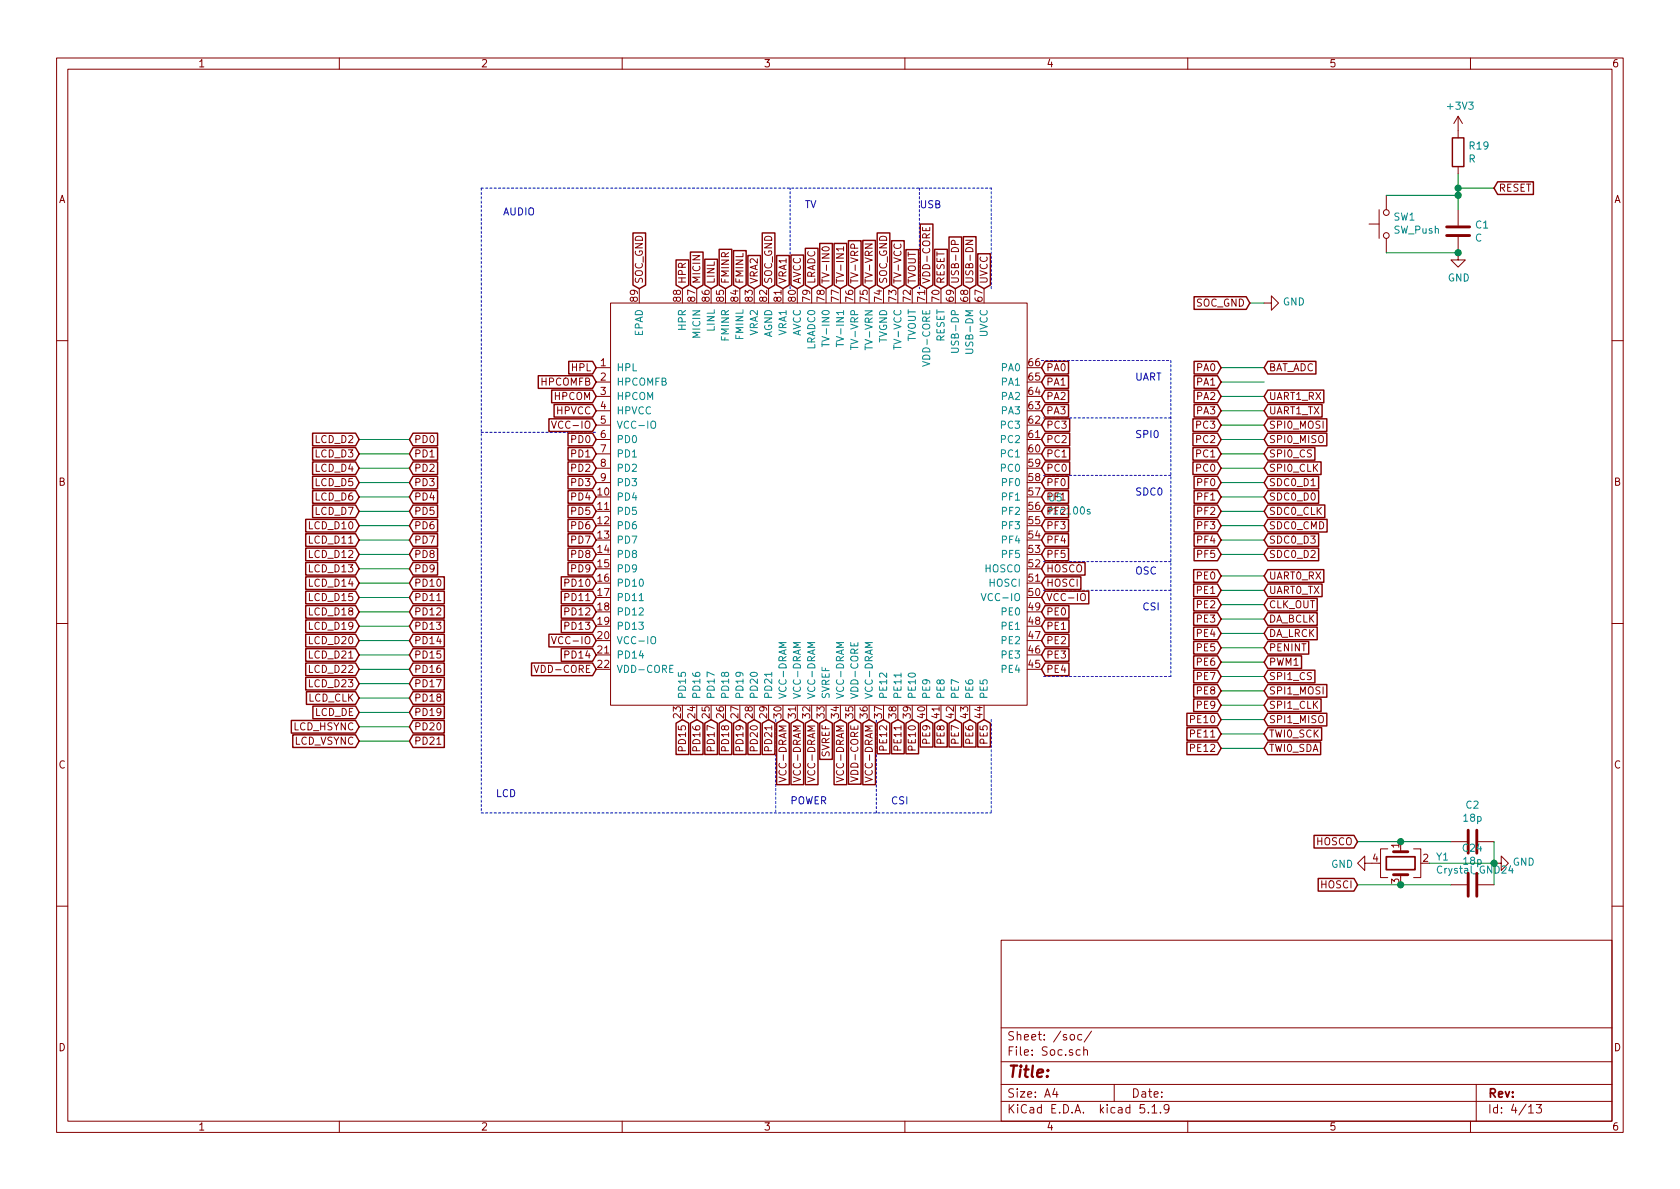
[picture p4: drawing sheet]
<svg xmlns="http://www.w3.org/2000/svg" width="297mm" height="210mm" viewBox="0 0 297 210" stroke-linecap="round" stroke-linejoin="round" font-family="sans-serif">
<defs><g id="words">
<text font-size="2.8" fill="#840000" x="178" y="190.5">Title:</text>
<g font-size="2.1" fill="#840000">
<text x="178" y="184">Sheet: /soc/</text>
<text x="178" y="186.7">File: Soc.sch</text>
<text x="178" y="196.9">KiCad E.D.A. kicad 5.1.9</text>
<text x="178" y="194.1">Size: A4</text>
<text x="200" y="194.1">Date:</text>
<text x="263" y="194.1">Rev:</text>
<text x="263" y="196.9">Id: 4/13</text>
</g>
<g font-size="1.8" fill="#840000">
<text x="35" y="11.9">1</text>
<text x="85" y="11.9">2</text>
<text x="135" y="11.9">3</text>
<text x="185" y="11.9">4</text>
<text x="235" y="11.9">5</text>
<text x="285" y="11.9">6</text>
<text x="10.4" y="35.9">A</text>
<text x="264.9" y="33.9">RESET</text>
<text x="285.4" y="35.9">A</text>
<text x="112.8" y="53.3" transform="rotate(-90 112.8 53.3)">89</text>
<text x="113.7" y="50.3" transform="rotate(-90 113.7 50.3)">SOC_GND</text>
<text x="120.4" y="53.3" transform="rotate(-90 120.4 53.3)">88</text>
<text x="121.3" y="50.3" transform="rotate(-90 121.3 50.3)">HPR</text>
<text x="122.9" y="53.3" transform="rotate(-90 122.9 53.3)">87</text>
<text x="123.8" y="50.3" transform="rotate(-90 123.8 50.3)">MICIN</text>
<text x="125.5" y="53.3" transform="rotate(-90 125.5 53.3)">86</text>
<text x="126.4" y="50.3" transform="rotate(-90 126.4 50.3)">LINL</text>
<text x="128" y="53.3" transform="rotate(-90 128 53.3)">85</text>
<text x="128.9" y="50.3" transform="rotate(-90 128.9 50.3)">FMINR</text>
<text x="130.6" y="53.3" transform="rotate(-90 130.6 53.3)">84</text>
<text x="131.4" y="50.3" transform="rotate(-90 131.4 50.3)">FMINL</text>
<text x="133.1" y="53.3" transform="rotate(-90 133.1 53.3)">83</text>
<text x="134" y="50.3" transform="rotate(-90 134 50.3)">VRA2</text>
<text x="135.6" y="53.3" transform="rotate(-90 135.6 53.3)">82</text>
<text x="136.5" y="50.3" transform="rotate(-90 136.5 50.3)">SOC_GND</text>
<text x="138.2" y="53.3" transform="rotate(-90 138.2 53.3)">81</text>
<text x="139.1" y="50.3" transform="rotate(-90 139.1 50.3)">VRA1</text>
<text x="140.7" y="53.3" transform="rotate(-90 140.7 53.3)">80</text>
<text x="141.6" y="50.3" transform="rotate(-90 141.6 50.3)">AVCC</text>
<text x="143.3" y="53.3" transform="rotate(-90 143.3 53.3)">79</text>
<text x="144.1" y="50.3" transform="rotate(-90 144.1 50.3)">LRADC</text>
<text x="145.8" y="53.3" transform="rotate(-90 145.8 53.3)">78</text>
<text x="146.7" y="50.3" transform="rotate(-90 146.7 50.3)">TV-IN0</text>
<text x="148.3" y="53.3" transform="rotate(-90 148.3 53.3)">77</text>
<text x="149.2" y="50.3" transform="rotate(-90 149.2 50.3)">TV-IN1</text>
<text x="150.9" y="53.3" transform="rotate(-90 150.9 53.3)">76</text>
<text x="151.8" y="50.3" transform="rotate(-90 151.8 50.3)">TV-VRP</text>
<text x="153.4" y="53.3" transform="rotate(-90 153.4 53.3)">75</text>
<text x="154.3" y="50.3" transform="rotate(-90 154.3 50.3)">TV-VRN</text>
<text x="156" y="53.3" transform="rotate(-90 156 53.3)">74</text>
<text x="156.8" y="50.3" transform="rotate(-90 156.8 50.3)">SOC_GND</text>
<text x="158.5" y="53.3" transform="rotate(-90 158.5 53.3)">73</text>
<text x="159.4" y="50.3" transform="rotate(-90 159.4 50.3)">TV-VCC</text>
<text x="161" y="53.3" transform="rotate(-90 161 53.3)">72</text>
<text x="161.9" y="50.3" transform="rotate(-90 161.9 50.3)">TVOUT</text>
<text x="163.6" y="53.3" transform="rotate(-90 163.6 53.3)">71</text>
<text x="164.5" y="50.3" transform="rotate(-90 164.5 50.3)">VDD-CORE</text>
<text x="166.1" y="53.3" transform="rotate(-90 166.1 53.3)">70</text>
<text x="167" y="50.3" transform="rotate(-90 167 50.3)">RESET</text>
<text x="168.7" y="53.3" transform="rotate(-90 168.7 53.3)">69</text>
<text x="169.5" y="50.3" transform="rotate(-90 169.5 50.3)">USB-DP</text>
<text x="171.2" y="53.3" transform="rotate(-90 171.2 53.3)">68</text>
<text x="172.1" y="50.3" transform="rotate(-90 172.1 50.3)">USB-DN</text>
<text x="173.7" y="53.3" transform="rotate(-90 173.7 53.3)">67</text>
<text x="174.6" y="50.3" transform="rotate(-90 174.6 50.3)">UVCC</text>
<text x="211.5" y="54.2">SOC_GND</text>
<text x="101.1" y="65.7">HPL</text>
<text x="106.2" y="64.8">1</text>
<text x="181.9" y="64.8">66</text>
<text x="184.9" y="65.7">PA0</text>
<text x="211.7" y="65.7">PA0</text>
<text x="224.3" y="65.7">BAT_ADC</text>
<text x="95.7" y="68.2">HPCOMFB</text>
<text x="98" y="70.7">HPCOM</text>
<text x="106.2" y="67.3">2</text>
<text x="106.2" y="69.8">3</text>
<text x="181.9" y="69.8">64</text>
<text x="181.9" y="67.3">65</text>
<text x="184.9" y="70.7">PA2</text>
<text x="184.9" y="68.2">PA1</text>
<text x="211.7" y="68.2">PA1</text>
<text x="211.7" y="70.7">PA2</text>
<text x="224.3" y="70.7">UART1_RX</text>
<text x="98.4" y="73.3">HPVCC</text>
<text x="98.4" y="75.8">VCC-IO</text>
<text x="106.2" y="72.4">4</text>
<text x="106.2" y="74.9">5</text>
<text x="106.2" y="77.5">6</text>
<text x="181.9" y="77.5">61</text>
<text x="181.9" y="74.9">62</text>
<text x="181.9" y="72.4">63</text>
<text x="184.9" y="75.8">PC3</text>
<text x="184.9" y="73.3">PA3</text>
<text x="211.7" y="73.3">PA3</text>
<text x="211.7" y="75.8">PC3</text>
<text x="224.3" y="73.3">UART1_TX</text>
<text x="224.3" y="75.8">SPI0_MOSI</text>
<text x="55.8" y="83.4">LCD_D4</text>
<text x="55.8" y="80.9">LCD_D3</text>
<text x="55.8" y="78.4">LCD_D2</text>
<text x="73.2" y="78.4">PD0</text>
<text x="73.2" y="83.4">PD2</text>
<text x="73.2" y="80.9">PD1</text>
<text x="101.2" y="78.4">PD0</text>
<text x="101.2" y="83.4">PD2</text>
<text x="101.2" y="80.9">PD1</text>
<text x="106.2" y="80">7</text>
<text x="106.2" y="82.5">8</text>
<text x="181.9" y="82.5">59</text>
<text x="181.9" y="80">60</text>
<text x="184.9" y="78.4">PC2</text>
<text x="184.9" y="80.9">PC1</text>
<text x="184.9" y="83.4">PC0</text>
<text x="211.7" y="78.4">PC2</text>
<text x="211.7" y="80.9">PC1</text>
<text x="211.7" y="83.4">PC0</text>
<text x="224.3" y="78.4">SPI0_MISO</text>
<text x="224.3" y="80.9">SPI0_CS</text>
<text x="224.3" y="83.4">SPI0_CLK</text>
<text x="10.4" y="85.9">B</text>
<text x="55.8" y="88.5">LCD_D6</text>
<text x="55.8" y="86">LCD_D5</text>
<text x="73.2" y="88.5">PD4</text>
<text x="73.2" y="86">PD3</text>
<text x="101.2" y="88.5">PD4</text>
<text x="101.2" y="86">PD3</text>
<text x="105.7" y="87.6">10</text>
<text x="106.2" y="85.1">9</text>
<text x="181.9" y="87.6">57</text>
<text x="181.9" y="85.1">58</text>
<text x="184.9" y="86">PF0</text>
<text x="185.5" y="88.7">U5</text>
<text x="211.9" y="88.5">PF1</text>
<text x="211.9" y="86">PF0</text>
<text x="224.3" y="86">SDC0_D1</text>
<text x="224.3" y="88.5">SDC0_D0</text>
<text x="285.4" y="85.9">B</text>
<text x="54.8" y="93.6">LCD_D10</text>
<text x="55.8" y="91.1">LCD_D7</text>
<text x="73.2" y="91.1">PD5</text>
<text x="73.2" y="93.6">PD6</text>
<text x="101.2" y="93.6">PD6</text>
<text x="101.2" y="91.1">PD5</text>
<text x="105.7" y="90.2">11</text>
<text x="105.7" y="92.7">12</text>
<text x="105.7" y="95.2">13</text>
<text x="181.9" y="95.2">54</text>
<text x="181.9" y="92.7">55</text>
<text x="181.9" y="90.2">56</text>
<text x="184.9" y="91.1">PF2</text>
<text x="184.9" y="93.6">PF3</text>
<text x="211.9" y="91.1">PF2</text>
<text x="211.9" y="93.6">PF3</text>
<text x="224.3" y="91.1">SDC0_CLK</text>
<text x="224.3" y="93.6">SDC0_CMD</text>
<text x="54.8" y="101.2">LCD_D13</text>
<text x="54.8" y="98.7">LCD_D12</text>
<text x="54.8" y="96.1">LCD_D11</text>
<text x="73.2" y="96.1">PD7</text>
<text x="73.2" y="98.7">PD8</text>
<text x="73.2" y="101.2">PD9</text>
<text x="101.2" y="101.2">PD9</text>
<text x="101.2" y="98.7">PD8</text>
<text x="101.2" y="96.1">PD7</text>
<text x="105.7" y="97.8">14</text>
<text x="105.7" y="100.3">15</text>
<text x="181.9" y="100.3">52</text>
<text x="181.9" y="97.8">53</text>
<text x="184.9" y="101.2">HOSCO</text>
<text x="184.9" y="96.1">PF4</text>
<text x="184.9" y="98.7">PF5</text>
<text x="211.9" y="98.7">PF5</text>
<text x="211.9" y="96.1">PF4</text>
<text x="224.3" y="96.1">SDC0_D3</text>
<text x="224.3" y="98.7">SDC0_D2</text>
<text x="54.8" y="106.3">LCD_D15</text>
<text x="54.8" y="103.8">LCD_D14</text>
<text x="73.2" y="106.3">PD11</text>
<text x="73.2" y="103.8">PD10</text>
<text x="100.2" y="106.3">PD11</text>
<text x="100.2" y="103.8">PD10</text>
<text x="105.7" y="102.9">16</text>
<text x="105.7" y="105.4">17</text>
<text x="105.7" y="107.9">18</text>
<text x="181.9" y="107.9">49</text>
<text x="181.9" y="105.4">50</text>
<text x="181.9" y="102.9">51</text>
<text x="184.9" y="103.8">HOSCI</text>
<text x="184.9" y="106.3">VCC-IO</text>
<text x="211.8" y="102.5">PE0</text>
<text x="211.8" y="105">PE1</text>
<text x="211.8" y="107.6">PE2</text>
<text x="224.3" y="107.6">CLK_OUT</text>
<text x="224.3" y="105">UART0_TX</text>
<text x="224.3" y="102.5">UART0_RX</text>
<text x="54.8" y="113.9">LCD_D20</text>
<text x="54.8" y="111.4">LCD_D19</text>
<text x="54.8" y="108.8">LCD_D18</text>
<text x="73.2" y="108.8">PD12</text>
<text x="73.2" y="111.4">PD13</text>
<text x="73.2" y="113.9">PD14</text>
<text x="98.4" y="113.9">VCC-IO</text>
<text x="100.2" y="108.8">PD12</text>
<text x="100.2" y="111.4">PD13</text>
<text x="105.7" y="110.5">19</text>
<text x="105.7" y="113">20</text>
<text x="181.9" y="113">47</text>
<text x="181.9" y="110.5">48</text>
<text x="184.9" y="108.8">PE0</text>
<text x="184.9" y="111.4">PE1</text>
<text x="184.9" y="113.9">PE2</text>
<text x="211.8" y="110.1">PE3</text>
<text x="211.8" y="112.6">PE4</text>
<text x="224.3" y="112.6">DA_LRCK</text>
<text x="224.3" y="110.1">DA_BCLK</text>
<text x="54.8" y="116.5">LCD_D21</text>
<text x="54.8" y="119">LCD_D22</text>
<text x="73.2" y="116.5">PD15</text>
<text x="73.2" y="119">PD16</text>
<text x="95.2" y="119">VDD-CORE</text>
<text x="100.2" y="116.5">PD14</text>
<text x="105.7" y="115.6">21</text>
<text x="105.7" y="118.1">22</text>
<text x="181.9" y="118.1">45</text>
<text x="181.9" y="115.6">46</text>
<text x="184.9" y="116.5">PE3</text>
<text x="184.9" y="119">PE4</text>
<text x="211.8" y="117.7">PE6</text>
<text x="211.8" y="115.2">PE5</text>
<text x="224.3" y="117.7">PWM1</text>
<text x="224.3" y="115.2">PENINT</text>
<text x="54.5" y="124.1">LCD_CLK</text>
<text x="54.8" y="121.5">LCD_D23</text>
<text x="73.2" y="121.5">PD17</text>
<text x="73.2" y="124.1">PD18</text>
<text x="211.8" y="125.3">PE9</text>
<text x="211.8" y="122.8">PE8</text>
<text x="211.8" y="120.3">PE7</text>
<text x="224.3" y="120.3">SPI1_CS</text>
<text x="224.3" y="122.8">SPI1_MOSI</text>
<text x="224.3" y="125.3">SPI1_CLK</text>
<text x="51.9" y="129.2">LCD_HSYNC</text>
<text x="52" y="131.7">LCD_VSYNC</text>
<text x="55.6" y="126.6">LCD_DE</text>
<text x="73.2" y="126.6">PD19</text>
<text x="73.2" y="129.2">PD20</text>
<text x="73.2" y="131.7">PD21</text>
<text x="120.4" y="126.9" transform="rotate(-90 120.4 126.9)">23</text>
<text x="122.9" y="126.9" transform="rotate(-90 122.9 126.9)">24</text>
<text x="125.5" y="126.9" transform="rotate(-90 125.5 126.9)">25</text>
<text x="128" y="126.9" transform="rotate(-90 128 126.9)">26</text>
<text x="130.6" y="126.9" transform="rotate(-90 130.6 126.9)">27</text>
<text x="133.1" y="126.9" transform="rotate(-90 133.1 126.9)">28</text>
<text x="135.6" y="126.9" transform="rotate(-90 135.6 126.9)">29</text>
<text x="138.2" y="126.9" transform="rotate(-90 138.2 126.9)">30</text>
<text x="140.7" y="126.9" transform="rotate(-90 140.7 126.9)">31</text>
<text x="143.3" y="126.9" transform="rotate(-90 143.3 126.9)">32</text>
<text x="145.8" y="126.9" transform="rotate(-90 145.8 126.9)">33</text>
<text x="148.3" y="126.9" transform="rotate(-90 148.3 126.9)">34</text>
<text x="150.9" y="126.9" transform="rotate(-90 150.9 126.9)">35</text>
<text x="153.4" y="126.9" transform="rotate(-90 153.4 126.9)">36</text>
<text x="156" y="126.9" transform="rotate(-90 156 126.9)">37</text>
<text x="158.5" y="126.9" transform="rotate(-90 158.5 126.9)">38</text>
<text x="161" y="126.9" transform="rotate(-90 161 126.9)">39</text>
<text x="163.6" y="126.9" transform="rotate(-90 163.6 126.9)">40</text>
<text x="164.5" y="131.4" transform="rotate(-90 164.5 131.4)">PE9</text>
<text x="166.1" y="126.9" transform="rotate(-90 166.1 126.9)">41</text>
<text x="167" y="131.4" transform="rotate(-90 167 131.4)">PE8</text>
<text x="168.7" y="126.9" transform="rotate(-90 168.7 126.9)">42</text>
<text x="169.5" y="131.4" transform="rotate(-90 169.5 131.4)">PE7</text>
<text x="171.2" y="126.9" transform="rotate(-90 171.2 126.9)">43</text>
<text x="172.1" y="131.4" transform="rotate(-90 172.1 131.4)">PE6</text>
<text x="173.7" y="126.9" transform="rotate(-90 173.7 126.9)">44</text>
<text x="174.6" y="131.4" transform="rotate(-90 174.6 131.4)">PE5</text>
<text x="210.8" y="127.9">PE10</text>
<text x="210.8" y="130.4">PE11</text>
<text x="224.3" y="130.4">TWI0_SCK</text>
<text x="224.3" y="127.9">SPI1_MISO</text>
<text x="10.4" y="135.9">C</text>
<text x="121.3" y="132.5" transform="rotate(-90 121.3 132.5)">PD15</text>
<text x="123.8" y="132.5" transform="rotate(-90 123.8 132.5)">PD16</text>
<text x="126.4" y="132.5" transform="rotate(-90 126.4 132.5)">PD17</text>
<text x="128.9" y="132.5" transform="rotate(-90 128.9 132.5)">PD18</text>
<text x="131.4" y="132.5" transform="rotate(-90 131.4 132.5)">PD19</text>
<text x="134" y="132.5" transform="rotate(-90 134 132.5)">PD20</text>
<text x="136.5" y="132.5" transform="rotate(-90 136.5 132.5)">PD21</text>
<text x="139.1" y="137.7" transform="rotate(-90 139.1 137.7)">VCC-DRAM</text>
<text x="141.6" y="137.7" transform="rotate(-90 141.6 137.7)">VCC-DRAM</text>
<text x="144.1" y="137.7" transform="rotate(-90 144.1 137.7)">VCC-DRAM</text>
<text x="146.7" y="133.9" transform="rotate(-90 146.7 133.9)">SVREF</text>
<text x="149.2" y="137.7" transform="rotate(-90 149.2 137.7)">VCC-DRAM</text>
<text x="151.8" y="137.5" transform="rotate(-90 151.8 137.5)">VDD-CORE</text>
<text x="154.3" y="137.7" transform="rotate(-90 154.3 137.7)">VCC-DRAM</text>
<text x="156.8" y="132.4" transform="rotate(-90 156.8 132.4)">PE12</text>
<text x="159.4" y="132.4" transform="rotate(-90 159.4 132.4)">PE11</text>
<text x="161.9" y="132.4" transform="rotate(-90 161.9 132.4)">PE10</text>
<text x="210.8" y="133">PE12</text>
<text x="224.3" y="133">TWI0_SDA</text>
<text x="285.4" y="135.9">C</text>
<text x="232.8" y="149.5">HOSCO</text>
<text x="247.4" y="150" transform="rotate(-90 247.4 150)">1</text>
<text x="242.7" y="152.4">4</text>
<text x="251.6" y="152.4">2</text>
<text x="233.6" y="157.1">HOSCI</text>
<text x="247.4" y="156.3" transform="rotate(-90 247.4 156.3)">3</text>
<text x="10.4" y="185.9">D</text>
<text x="285.4" y="185.9">D</text>
<text x="35" y="199.9">1</text>
<text x="85" y="199.9">2</text>
<text x="135" y="199.9">3</text>
<text x="185" y="199.9">4</text>
<text x="235" y="199.9">5</text>
<text x="285" y="199.9">6</text>
</g>
<g font-size="1.8" fill="#008484">
<text x="256.1" y="19.4">+3V3</text>
<text x="259.7" y="28.7">R</text>
<text x="259.9" y="26.4">R19</text>
<text x="246.4" y="39">SW1</text>
<text x="246.5" y="41.3">SW_Push</text>
<text x="260.9" y="40.4">C1</text>
<text x="260.8" y="42.7">C</text>
<text x="256" y="49.8">GND</text>
<text x="113.7" y="59.5" transform="rotate(-90 113.7 59.5)">EPAD</text>
<text x="121.3" y="58.3" transform="rotate(-90 121.3 58.3)">HPR</text>
<text x="123.8" y="59.6" transform="rotate(-90 123.8 59.6)">MICIN</text>
<text x="126.4" y="58.5" transform="rotate(-90 126.4 58.5)">LINL</text>
<text x="134" y="59.3" transform="rotate(-90 134 59.3)">VRA2</text>
<text x="136.5" y="59.8" transform="rotate(-90 136.5 59.8)">AGND</text>
<text x="139.1" y="59.3" transform="rotate(-90 139.1 59.3)">VRA1</text>
<text x="141.6" y="59.6" transform="rotate(-90 141.6 59.6)">AVCC</text>
<text x="174.6" y="59.6" transform="rotate(-90 174.6 59.6)">UVCC</text>
<text x="226.8" y="54">GND</text>
<text x="109" y="65.7">HPL</text>
<text x="128.9" y="60.2" transform="rotate(-90 128.9 60.2)">FMINR</text>
<text x="131.4" y="60" transform="rotate(-90 131.4 60)">FMINL</text>
<text x="144.1" y="61.8" transform="rotate(-90 144.1 61.8)">LRADC0</text>
<text x="146.7" y="60.2" transform="rotate(-90 146.7 60.2)">TV-IN0</text>
<text x="149.2" y="60.2" transform="rotate(-90 149.2 60.2)">TV-IN1</text>
<text x="151.8" y="61.1" transform="rotate(-90 151.8 61.1)">TV-VRP</text>
<text x="154.3" y="61.2" transform="rotate(-90 154.3 61.2)">TV-VRN</text>
<text x="156.8" y="60.8" transform="rotate(-90 156.8 60.8)">TVGND</text>
<text x="159.4" y="61.2" transform="rotate(-90 159.4 61.2)">TV-VCC</text>
<text x="161.9" y="60.6" transform="rotate(-90 161.9 60.6)">TVOUT</text>
<text x="164.5" y="64" transform="rotate(-90 164.5 64)">VDD-CORE</text>
<text x="167" y="60.5" transform="rotate(-90 167 60.5)">RESET</text>
<text x="169.5" y="61.4" transform="rotate(-90 169.5 61.4)">USB-DP</text>
<text x="172.1" y="61.7" transform="rotate(-90 172.1 61.7)">USB-DM</text>
<text x="177.2" y="65.7">PA0</text>
<text x="109" y="68.2">HPCOMFB</text>
<text x="109" y="70.7">HPCOM</text>
<text x="177.2" y="70.7">PA2</text>
<text x="177.2" y="68.2">PA1</text>
<text x="109" y="73.3">HPVCC</text>
<text x="109" y="75.8">VCC-IO</text>
<text x="177.2" y="75.8">PC3</text>
<text x="177.2" y="73.3">PA3</text>
<text x="109" y="78.4">PD0</text>
<text x="109" y="80.9">PD1</text>
<text x="109" y="83.4">PD2</text>
<text x="177.2" y="83.4">PC0</text>
<text x="177.2" y="80.9">PC1</text>
<text x="177.2" y="78.4">PC2</text>
<text x="109" y="88.5">PD4</text>
<text x="109" y="86">PD3</text>
<text x="177.3" y="88.5">PF1</text>
<text x="177.3" y="86">PF0</text>
<text x="109" y="91.1">PD5</text>
<text x="109" y="93.6">PD6</text>
<text x="177.3" y="93.6">PF3</text>
<text x="177.3" y="91.1">PF2</text>
<text x="109" y="96.1">PD7</text>
<text x="109" y="98.7">PD8</text>
<text x="109" y="101.2">PD9</text>
<text x="174.1" y="101.2">HOSCO</text>
<text x="177.3" y="98.7">PF5</text>
<text x="177.3" y="96.1">PF4</text>
<text x="109" y="103.8">PD10</text>
<text x="109" y="106.3">PD11</text>
<text x="174.4" y="106.3">VCC-IO</text>
<text x="175" y="103.8">HOSCI</text>
<text x="109" y="108.8">PD12</text>
<text x="109" y="111.4">PD13</text>
<text x="109" y="113.9">VCC-IO</text>
<text x="177.2" y="113.9">PE2</text>
<text x="177.2" y="111.4">PE1</text>
<text x="177.2" y="108.8">PE0</text>
<text x="109" y="116.5">PD14</text>
<text x="109" y="119">VDD-CORE</text>
<text x="177.2" y="119">PE4</text>
<text x="177.2" y="116.5">PE3</text>
<text x="121.3" y="123.7" transform="rotate(-90 121.3 123.7)">PD15</text>
<text x="123.8" y="123.7" transform="rotate(-90 123.8 123.7)">PD16</text>
<text x="126.4" y="123.7" transform="rotate(-90 126.4 123.7)">PD17</text>
<text x="128.9" y="123.7" transform="rotate(-90 128.9 123.7)">PD18</text>
<text x="131.4" y="123.7" transform="rotate(-90 131.4 123.7)">PD19</text>
<text x="134" y="123.7" transform="rotate(-90 134 123.7)">PD20</text>
<text x="136.5" y="123.7" transform="rotate(-90 136.5 123.7)">PD21</text>
<text x="139.1" y="123.7" transform="rotate(-90 139.1 123.7)">VCC-DRAM</text>
<text x="141.6" y="123.7" transform="rotate(-90 141.6 123.7)">VCC-DRAM</text>
<text x="144.1" y="123.7" transform="rotate(-90 144.1 123.7)">VCC-DRAM</text>
<text x="146.7" y="123.7" transform="rotate(-90 146.7 123.7)">SVREF</text>
<text x="149.2" y="123.7" transform="rotate(-90 149.2 123.7)">VCC-DRAM</text>
<text x="151.8" y="123.7" transform="rotate(-90 151.8 123.7)">VDD-CORE</text>
<text x="154.3" y="123.7" transform="rotate(-90 154.3 123.7)">VCC-DRAM</text>
<text x="156.8" y="123.7" transform="rotate(-90 156.8 123.7)">PE12</text>
<text x="159.4" y="123.7" transform="rotate(-90 159.4 123.7)">PE11</text>
<text x="161.9" y="123.7" transform="rotate(-90 161.9 123.7)">PE10</text>
<text x="164.5" y="123.7" transform="rotate(-90 164.5 123.7)">PE9</text>
<text x="167" y="123.7" transform="rotate(-90 167 123.7)">PE8</text>
<text x="169.5" y="123.7" transform="rotate(-90 169.5 123.7)">PE7</text>
<text x="172.1" y="123.7" transform="rotate(-90 172.1 123.7)">PE6</text>
<text x="174.6" y="123.7" transform="rotate(-90 174.6 123.7)">PE5</text>
<text x="259.2" y="143">C2</text>
<text x="258.8" y="145.3">18p</text>
<text x="235.4" y="153.5">GND</text>
<text x="254" y="152.2">Y1</text>
<text x="254.4" y="154.5">Crystal_GND24</text>
<text x="258.7" y="150.6">C24</text>
<text x="258.8" y="152.9">18p</text>
<text x="267.5" y="153.1">GND</text>
</g>
<g font-size="1.8" fill="#0000c2">
<text x="88.9" y="38.1">AUDIO</text>
<text x="142.2" y="36.8">TV</text>
<text x="162.6" y="36.8">USB</text>
<text x="200.7" y="67.3">UART</text>
<text x="200.7" y="77.5">SPI0</text>
<text x="200.7" y="87.6">SDC0</text>
<text x="200.7" y="101.6">OSC</text>
<text x="201.9" y="107.9">CSI</text>
<text x="87.6" y="141">LCD</text>
<text x="139.7" y="142.2">POWER</text>
<text x="157.5" y="142.2">CSI</text>
</g>
</g></defs>
<g fill="none" stroke="#840000" stroke-width=".18">
<path d="M10 10.3h277v189.9h-277zM12 12.2h273v186.1h-273zM60 10.3v1.9M110 10.3v1.9M160 10.3v1.9M210 10.3v1.9M260 10.3v1.9M242.1 39.6h1.7M243.8 37.1v5.1M245.1 34.5v2.6M257.8 20.6l-.8 1.2M257.8 20.6v3.8"/>
<path d="M257.8 29.5v1.2M257.8 37.1v2.8M257.8 20.6l.8 1.2M107.9 53.6h73.7v71.1h-73.7zM145.5 43.8a.68 .68 0 0 1 1.1 .3 .72 .72 0 0 1-1.3-.2zM149.1 44h-1.2l.3 .4M149.1 43.6v.8M151.1 43.9l-.1-.6-.1-.2-.4 .1-.1 .2v.5h1.3M153 43.1h1.2l-1.2 .8h1.2M163.1 40.2v.6h1.3v-.6M168.9 43.2l-.1-.6-.2-.1-.3 .1-.1 .1v.5h1.3M170.7 42.5h1.3l-1.3 .7h1.3"/>
<path d="M223.5 53.6h1.3v-1.3l1.3 1.3-1.3 1.3v-1.3M245.1 42.2v2.5M257.8 41.9v4.1h1.3l-1.3 1.2-1.3-1.2h1.3M10 60.2h2M97.5 74.5l.4 1.2 .5-1.2M105.4 65h2.5M105.4 67.6h2.5M105.4 70.1h2.5M105.4 72.6h2.5M105.4 75.2h2.5M105.4 77.7h2.5M285 60.2h2"/>
<path d="M105.4 80.3h2.5M105.4 82.8h2.5M105.4 85.3h2.5M187.6 88.4h.7M10 110.3h2M77.2 106.2h.8M94.4 117.6l.5 1.3 .4-1.3M97.5 112.6l.4 1.2 .5-1.2M191.1 105.1a.45 .45 0 0 1 .7 0 .88 .88 0 0 1-.2 1.1h-.4a1.07 1.07 0 0 1-.1-1.1zM285 110.3h2M77.2 131.6h.8M137.7 137.4l1.3 .4-1.3 .5"/>
<path d="M140.3 137.4l1.2 .4-1.2 .5M142.8 137.4l1.3 .4-1.3 .5M147.9 137.4l1.2 .4-1.2 .5M150.4 137.4l1.3 .4-1.3 .4M153 137.4l1.2 .4-1.2 .5M241.3 152.6v-1.2l-1.3 1.2 1.3 1.3v-1.3h1.3M245.4 150.1h-1.3v5.1h1.3M247.6 150.1v.5M247.6 154.7v.5M249.9 150.1h1.3v5.1h-1.3M256.5 148.8h2.8M256.5 156.5h2.8"/>
<path d="M261.4 148.8h2.8M261.4 156.5h2.8M264.2 152.6h1.2v-1.2l1.3 1.2-1.3 1.3v-1.3M10 160.2h2M177 166.3h108v32h-108zM285 160.2h2M60 198.3v1.9M110 198.3v1.9M160 198.3v1.9M177 194.8h108M177 191.8h108M177 187.8h108"/>
<path d="M177 181.8h108M186.5 192.5l-.4 1h1M186.8 193v1M189.3 183.1l.2-.2 .4 .2v.7l-.2 .1-.4-.1zM191 185.7l-.4-.1-.3 .3v.6l.3 .1 .4-.1M191.3 183l-.5-.1-.2 .3v.6l.2 .1 .5-.1M191.6 185.7h.1a.37 .37 0 0 1 .6 .1v.8M191.6 185.1v1.5M193 182.3l-1.3 2M197 191.8v3M202.3 195.3h-.7l-.1 .7 .3-.1 .5 .1 .1 .2-.1 .5-.2 .1-.6-.1M203 196.7v.1"/>
<path d="M203.7 195.8l.4-.5v1.5M203.7 196.8h.8M205.2 196.7v.1M206.7 196l-.1 .2a.48 .48 0 0 1-.7-.1v-.6a.48 .48 0 0 1 .7-.1v.1a1.19 1.19 0 0 1-.2 1.2l-.4 .1M210 198.3v1.9M260 198.3v1.9M261 191.8v6.5M270.3 195.8l.4-.5v1.5M270.3 196.8h.8M271.6 195.3h.9l-.4 .6 .4 .1v.7l-.2 .1-.7-.1"/>
<circle cx="245.1" cy="37.6" r=".51"/>
<circle cx="245.1" cy="41.7" r=".51"/>
</g>
<g fill="none" stroke="#008484" stroke-width=".18">
<path d="M115.1 74.6a.45 .45 0 0 1 .8 0 .88 .88 0 0 1-.3 1.1h-.3a1.07 1.07 0 0 1-.2-1.1zM145.3 61h1.3M145.3 60.6v.7M147.9 60.6v.7M147.9 61h1.2M150.4 61.1v.7M153 61.1v.8M158 61.1v.7M163.1 63.9l1.3 .4-1.3 .5M168.2 61.6h1l.3 .2-.1 .4-.2 .1h-1M170.7 61.7h1.1l.2 .3v.4l-.2 .1h-1.1M188.6 90l.4-.4v1.3"/>
<path d="M188.6 90.9h.7M189.9 89.8l.2-.2a.67 .67 0 0 1 .4 .7 .67 .67 0 0 1-.4 .6l-.2-.1-.1-.4zM191.1 89.8l.2-.2a.67 .67 0 0 1 .5 .7 .67 .67 0 0 1-.5 .6l-.3-.5zM192.7 90.1h-.3l-.2 .1 .1 .2 .4 .1v.4h-.5M113 106.2h.7M115.1 112.7a.45 .45 0 0 1 .8 0 .88 .88 0 0 1-.3 1.1h-.3a1.07 1.07 0 0 1-.2-1.1zM119 117.6h-.6v1.3h.6M136.4 118.9v.7M139 113.6h-1.3l.9 .4-.9 .5h1.3M141.5 113.6h-1.2l.9 .4-.9 .5h1.2M144.1 113.6h-1.3l.9 .4-.9 .5h1.3M149.1 113.6h-1.2l.9 .4-.9 .5h1.2"/>
<path d="M150.4 113.6v.6h1.3v-.6M154.2 113.6h-1.2l.9 .4-.9 .5h1.2M159.3 119v.7M173.5 104.9l.4 1.3 .4-1.3M267.1 153.1l-.3 .9h.8M267.4 153.6v.8"/>
</g>
<path d="M245.1 151.5h5.1v2.3h-5.1z" fill="none" stroke="#840000" stroke-width=".3"/>
<path d="M255.8 41.7h4M255.8 40.1h4M246.4 150.6h2.5M246.4 154.7h2.5M259.6 146.8v4.1M259.6 154.4v4.1M261.1 146.8v4.1M261.1 154.4v4.1" fill="none" stroke="#840000" stroke-width=".51"/>
<g fill="none" stroke="#840000" stroke-width=".25">
<path d="M162.7 39.6h2.2v10.8l-1.1 .6-1.1-.6zM256.8 24.4h2v5.1h-2zM264.8 32.2h6.3v2.2h-6.3l-.6-1.1zM111.9 41.2h2.2v9.2l-1.1 .6-1.1-.6zM119.5 46h2.3v4.4l-1.2 .6-1.1-.6zM122.1 44.6h2.2v5.8l-1.1 .6-1.1-.6zM124.6 45.8h2.2v4.6l-1.1 .6-1.1-.6zM127.2 44.1h2.2v6.3l-1.1 .6-1.1-.6zM129.7 44.3h2.2v6.1l-1.1 .6-1.1-.6zM132.2 45.2h2.3v5.2l-1.2 .6-1.1-.6zM134.8 41.2h2.2v9.2l-1.1 .6-1.1-.6zM137.3 45.2h2.2v5.2l-1.1 .6-1.1-.6z"/>
<path d="M139.9 45.1h2.2v5.3l-1.1 .6-1.1-.6zM142.4 43.9h2.2v6.5l-1.1 .6-1.1-.6zM144.9 43h2.3v7.4l-1.2 .6-1.1-.6zM147.5 43h2.2v7.4l-1.1 .6-1.1-.6zM150 42.6h2.2v7.8l-1.1 .6-1.1-.6zM152.6 42.5h2.2v7.9l-1.1 .6-1.1-.6zM155.1 41.2h2.2v9.2l-1.1 .6-1.1-.6zM157.6 42.6h2.3v7.8l-1.2 .6-1.1-.6zM160.2 44.1h2.2v6.3l-1.1 .6-1.1-.6zM165.3 44.1h2.2v6.3l-1.1 .6-1.1-.6zM167.8 41.9h2.2v8.5l-1.1 .6-1.1-.6zM170.3 41.9h2.3v8.5l-1.2 .6-1.1-.6z"/>
<path d="M172.9 44.9h2.2v5.5l-1.1 .6-1.1-.6zM211.1 52.5h9.2l.7 1.1-.7 1.1h-9.2zM55.3 79.1h7.6l.6 1.2-.6 1.1h-7.6zM55.3 76.6h7.6l.6 1.1-.6 1.1h-7.6zM73 76.6h4.4v2.2h-4.4l-.6-1.1zM73 79.1h4.4v2.3h-4.4l-.6-1.1zM95.2 66.4h9.6l.6 1.2-.6 1.1h-9.6zM97.1 74.1h7.7l.6 1.1-.6 1.1h-7.7zM97.5 69h7.3l.6 1.1-.6 1.1h-7.3zM98 71.5h6.8l.6 1.1-.6 1.2h-6.8zM100.4 76.6h4.4l.6 1.1-.6 1.1h-4.4zM100.4 79.1h4.4l.6 1.2-.6 1.1h-4.4z"/>
<path d="M100.6 63.9h4.2l.6 1.1-.6 1.1h-4.2zM184.8 76.6h4.3v2.2h-4.3l-.7-1.1zM184.8 79.1h4.3v2.3h-4.3l-.7-1.1zM184.8 74.1h4.3v2.2h-4.3l-.7-1.1zM184.8 69h4.1v2.2h-4.1l-.7-1.1zM184.8 71.5h4.1v2.3h-4.1l-.7-1.2zM184.8 66.4h4.1v2.3h-4.1l-.7-1.1zM184.8 63.9h4.1v2.2h-4.1l-.7-1.1zM210.9 74.1h4.4l.6 1.1-.6 1.1h-4.4zM210.9 76.6h4.4l.6 1.1-.6 1.1h-4.4zM210.9 79.1h4.4l.6 1.2-.6 1.1h-4.4zM211.1 71.5h4.2l.6 1.1-.6 1.2h-4.2z"/>
<path d="M211.1 63.9h4.2l.6 1.1-.6 1.1h-4.2zM211.1 66.4h4.2l.6 1.2-.6 1.1h-4.2zM211.1 69h4.2l.6 1.1-.6 1.1h-4.2zM224.2 63.9h8.5v2.2h-8.5l-.7-1.1zM224.2 76.6h10.4v2.2h-10.4l-.7-1.1zM224.2 79.1h8.3v2.3h-8.3l-.7-1.1zM224.2 71.5h9.6v2.3h-9.6l-.7-1.2zM224.2 69h9.9v2.2h-9.9l-.7-1.1zM224.2 74.1h10.4v2.2h-10.4l-.7-1.1zM54.1 99.5h8.8l.6 1.1-.6 1.1h-8.8zM54.1 96.9h8.8l.6 1.1-.6 1.2h-8.8zM54.1 94.4h8.8l.6 1.1-.6 1.1h-8.8z"/>
<path d="M54.1 91.8h8.8l.6 1.2-.6 1.1h-8.8zM55.3 86.8h7.6l.6 1.1-.6 1.1h-7.6zM55.3 84.2h7.6l.6 1.1-.6 1.2h-7.6zM55.3 81.7h7.6l.6 1.1-.6 1.1h-7.6zM55.3 89.3h7.6l.6 1.1-.6 1.1h-7.6zM73 86.8h4.4v2.2h-4.4l-.6-1.1zM73 84.2h4.4v2.3h-4.4l-.6-1.2zM73 81.7h4.4v2.2h-4.4l-.6-1.1zM73 89.3h4.4v2.2h-4.4l-.6-1.1zM73 91.8h4.4v2.3h-4.4l-.6-1.1zM73 94.4h4.4v2.2h-4.4l-.6-1.1zM73 96.9h4.4v2.3h-4.4l-.6-1.2z"/>
<path d="M73 99.5h4.4v2.2h-4.4l-.6-1.1zM100.4 99.5h4.4l.6 1.1-.6 1.1h-4.4zM100.4 96.9h4.4l.6 1.1-.6 1.2h-4.4zM100.4 94.4h4.4l.6 1.1-.6 1.1h-4.4zM100.4 91.8h4.4l.6 1.2-.6 1.1h-4.4zM100.4 89.3h4.4l.6 1.1-.6 1.1h-4.4zM100.4 86.8h4.4l.6 1.1-.6 1.1h-4.4zM100.4 84.2h4.4l.6 1.1-.6 1.2h-4.4zM100.4 81.7h4.4l.6 1.1-.6 1.1h-4.4zM184.8 99.5h7v2.2h-7l-.7-1.1zM184.8 81.7h4.3v2.2h-4.3l-.7-1.1zM184.8 84.2h4.1v2.3h-4.1l-.7-1.2z"/>
<path d="M184.8 89.3h4.1v2.2h-4.1l-.7-1.1zM184.8 91.8h4.1v2.3h-4.1l-.7-1.1zM184.8 94.4h4.1v2.2h-4.1l-.7-1.1zM184.8 96.9h4.1v2.3h-4.1l-.7-1.2zM184.8 86.8h4.1v2.2h-4.1l-.7-1.1zM210.9 81.7h4.4l.6 1.1-.6 1.1h-4.4zM211.1 96.9h4.2l.6 1.1-.6 1.2h-4.2zM211.1 86.8h4.2l.6 1.1-.6 1.1h-4.2zM211.1 84.2h4.2l.6 1.1-.6 1.2h-4.2zM211.1 89.3h4.2l.6 1.1-.6 1.1h-4.2zM211.1 91.8h4.2l.6 1.2-.6 1.1h-4.2zM211.1 94.4h4.2l.6 1.1-.6 1.1h-4.2z"/>
<path d="M224.2 84.2h8.9v2.3h-8.9l-.7-1.2zM224.2 86.8h8.9v2.2h-8.9l-.7-1.1zM224.2 89.3h10v2.2h-10l-.7-1.1zM224.2 91.8h10.4v2.3h-10.4l-.7-1.1zM224.2 94.4h8.9v2.2h-8.9l-.7-1.1zM224.2 96.9h8.9v2.3h-8.9l-.7-1.2zM224.2 81.7h9.4v2.2h-9.4l-.7-1.1zM54.1 112.2h8.8l.6 1.1-.6 1.1h-8.8zM54.1 114.7h8.8l.6 1.1-.6 1.1h-8.8zM54.1 117.2h8.8l.6 1.2-.6 1.1h-8.8zM54.1 119.8h8.8l.6 1.1-.6 1.1h-8.8zM54.1 109.6h8.8l.6 1.1-.6 1.2h-8.8z"/>
<path d="M54.1 107.1h8.8l.6 1.1-.6 1.1h-8.8zM54.1 104.5h8.8l.6 1.2-.6 1.1h-8.8zM54.1 102h8.8l.6 1.1-.6 1.1h-8.8zM73 107.1h5.6v2.2h-5.6l-.6-1.1zM73 109.6h5.6v2.3h-5.6l-.6-1.2zM73 104.5h5.6v2.3h-5.6l-.6-1.1zM73 102h5.6v2.2h-5.6l-.6-1.1zM73 114.7h5.6v2.2h-5.6l-.6-1.1zM73 117.2h5.6v2.3h-5.6l-.6-1.1zM73 119.8h5.6v2.2h-5.6l-.6-1.1zM73 112.2h5.6v2.2h-5.6l-.6-1.1zM94 117.2h10.8l.6 1.2-.6 1.1h-10.8z"/>
<path d="M97.1 112.2h7.7l.6 1.1-.6 1.1h-7.7zM99.2 104.5h5.6l.6 1.2-.6 1.1h-5.6zM99.2 102h5.6l.6 1.1-.6 1.1h-5.6zM99.2 107.1h5.6l.6 1.1-.6 1.1h-5.6zM99.2 114.7h5.6l.6 1.1-.6 1.1h-5.6zM99.2 109.6h5.6l.6 1.1-.6 1.2h-5.6zM184.8 102h6.3v2.2h-6.3l-.7-1.1zM184.8 107.1h4.2v2.2h-4.2l-.7-1.1zM184.8 109.6h4.2v2.3h-4.2l-.7-1.2zM184.8 112.2h4.2v2.2h-4.2l-.7-1.1zM184.8 114.7h4.2v2.2h-4.2l-.7-1.1zM184.8 117.2h4.2v2.3h-4.2l-.7-1.1z"/>
<path d="M184.8 104.5h7.7v2.3h-7.7l-.7-1.1zM211 100.7h4.3l.6 1.1-.6 1.2h-4.3zM211 103.3h4.3l.6 1.1-.6 1.1h-4.3zM211 116h4.3l.6 1.1-.6 1.1h-4.3zM211 118.5h4.3l.6 1.1-.6 1.1h-4.3zM211 113.4h4.3l.6 1.1-.6 1.2h-4.3zM211 105.8h4.3l.6 1.1-.6 1.1h-4.3zM211 108.4h4.3l.6 1.1-.6 1.1h-4.3zM211 110.9h4.3l.6 1.1-.6 1.1h-4.3zM224.2 118.5h8.3v2.2h-8.3l-.7-1.1zM224.2 116h5.9v2.2h-5.9l-.7-1.1zM224.2 105.8h8.7v2.2h-8.7l-.7-1.1z"/>
<path d="M224.2 113.4h7.2v2.3h-7.2l-.7-1.2zM224.2 110.9h8.7v2.2h-8.7l-.7-1.1zM224.2 108.4h8.7v2.2h-8.7l-.7-1.1zM224.2 103.3h9.6v2.2h-9.6l-.7-1.1zM224.2 100.7h9.9v2.3h-9.9l-.7-1.2zM51.5 127.4h11.4l.6 1.1-.6 1.1h-11.4zM51.8 129.9h11.1l.6 1.2-.6 1.1h-11.1zM54.2 122.3h8.7l.6 1.1-.6 1.2h-8.7zM55.3 124.9h7.6l.6 1.1-.6 1.1h-7.6zM73 122.3h5.6v2.3h-5.6l-.6-1.2zM73 124.9h5.6v2.2h-5.6l-.6-1.1zM73 127.4h5.6v2.2h-5.6l-.6-1.1z"/>
<path d="M73 129.9h5.6v2.3h-5.6l-.6-1.1zM119.5 127.9l1.1-.7 1.2 .7v5.5h-2.3zM122.1 127.9l1.1-.7 1.1 .7v5.5h-2.2zM124.6 127.9l1.1-.7 1.1 .7v5.5h-2.2zM127.2 127.9l1.1-.7 1.1 .7v5.5h-2.2zM129.7 127.9l1.1-.7 1.1 .7v5.5h-2.2zM132.2 127.9l1.1-.7 1.2 .7v5.5h-2.3zM134.8 127.9l1.1-.7 1.1 .7v5.5h-2.2zM137.3 127.9l1.1-.7 1.1 .7v10.9h-2.2zM139.9 127.9l1.1-.7 1.1 .7v10.9h-2.2zM142.4 127.9l1.1-.7 1.1 .7v10.9h-2.2zM144.9 127.9l1.1-.7 1.2 .7v6.4h-2.3z"/>
<path d="M147.5 127.9l1.1-.7 1.1 .7v10.9h-2.2zM150 127.9l1.1-.7 1.1 .7v10.8h-2.2zM152.6 127.9l1.1-.7 1.1 .7v10.9h-2.2zM155.1 127.9l1.1-.7 1.1 .7v5.4h-2.2zM157.6 127.9l1.1-.7 1.2 .7v5.4h-2.3zM160.2 127.9l1.1-.7 1.1 .7v5.4h-2.2zM162.7 127.9l1.1-.7 1.1 .7v4.2h-2.2zM165.3 127.9l1.1-.7 1.1 .7v4.2h-2.2zM167.8 127.9l1.1-.7 1.1 .7v4.2h-2.2zM170.3 127.9l1.1-.7 1.2 .7v4.2h-2.3zM172.9 127.9l1.1-.7 1.1 .7v4.2h-2.2zM209.9 126.1h5.4l.6 1.1-.6 1.2h-5.4z"/>
<path d="M209.9 128.7h5.4l.6 1.1-.6 1.1h-5.4zM209.9 131.2h5.4l.6 1.1-.6 1.1h-5.4zM211 123.6h4.3l.6 1.1-.6 1.1h-4.3zM211 121.1h4.3l.6 1.1-.6 1.1h-4.3zM224.2 128.7h9.5v2.2h-9.5l-.7-1.1zM224.2 131.2h9.3v2.2h-9.3l-.7-1.1zM224.2 121.1h10.4v2.2h-10.4l-.7-1.1zM224.2 123.6h9.4v2.2h-9.4l-.7-1.1zM224.2 126.1h10.4v2.3h-10.4l-.7-1.2zM232.3 147.7h7.1l.6 1.1-.6 1.2h-7.1zM233.1 155.3h6.3l.6 1.2-.6 1.1h-6.3z"/>
</g>
<g fill="none" stroke="#0000c2" stroke-width=".18" stroke-dasharray=".4 .4">
<path d="M85.1 33.3h90.2M85.1 33.3v110.5M162.6 33.3v17.7M139.7 51v-17.7M175.3 51v-17.7M85.1 76.4h20.3M184.1 63.7h22.9M207 63.7v55.9M207 73.9h-22.9M207 84.1h-22.9M207 99.3h-22.9M207 104.4h-22.9"/>
<path d="M207 119.6h-22.9M137.2 127.2v16.6M175.3 127.2v16.6M85.1 143.8h90.2M154.9 143.8v-16.6"/>
</g>
<g fill="none" stroke="#008400" stroke-width=".18">
<path d="M245.1 34.5h12.7M257.8 33.3h6.4M257.8 30.7v6.4M221 53.6h2.5M245.1 44.7h12.7M63.5 77.7h8.9M215.9 77.7h7.6M215.9 75.2h7.6M215.9 72.6h7.6M215.9 70.1h7.6M215.9 67.6h7.6M215.9 65h7.6"/>
<path d="M63.5 93h8.9M63.5 85.3h8.9M63.5 87.9h8.9M63.5 90.4h8.9M63.5 95.5h8.9M63.5 98h8.9M63.5 82.8h8.9M63.5 80.3h8.9M215.9 93h7.6M215.9 85.3h7.6M215.9 87.9h7.6M215.9 90.4h7.6"/>
<path d="M215.9 95.5h7.6M215.9 98h7.6M215.9 82.8h7.6M215.9 80.3h7.6M63.5 103.1h8.9M63.5 110.7h8.9M63.5 113.3h8.9M63.5 108.2h8.9M63.5 105.7h8.9M63.5 115.8h8.9M63.5 100.6h8.9M63.5 118.4h8.9"/>
<path d="M215.9 104.4h7.6M215.9 101.8h7.6M215.9 117.1h7.6M215.9 114.5h7.6M215.9 112h7.6M215.9 109.5h7.6M215.9 106.9h7.6M215.9 119.6h7.6M63.5 128.5h8.9M63.5 131.1h8.9M63.5 126h8.9M63.5 123.4h8.9"/>
<path d="M63.5 120.9h8.9M215.9 124.7h7.6M215.9 132.3h7.6M215.9 129.8h7.6M215.9 127.2h7.6M215.9 122.2h7.6M240 156.5h16.5M240 148.8h16.5M252.7 152.6h11.5M264.2 148.8v7.7"/>
</g>
<g fill="#008400" stroke="#008400" stroke-width=".25">
<circle cx="257.8" cy="33.3" r=".51"/>
<circle cx="257.8" cy="44.7" r=".51"/>
<circle cx="257.8" cy="34.5" r=".51"/>
<circle cx="264.2" cy="152.6" r=".51"/>
<circle cx="247.7" cy="156.5" r=".51"/>
<circle cx="247.7" cy="148.8" r=".51"/>
</g>
<use href="#words"/>
</svg>
